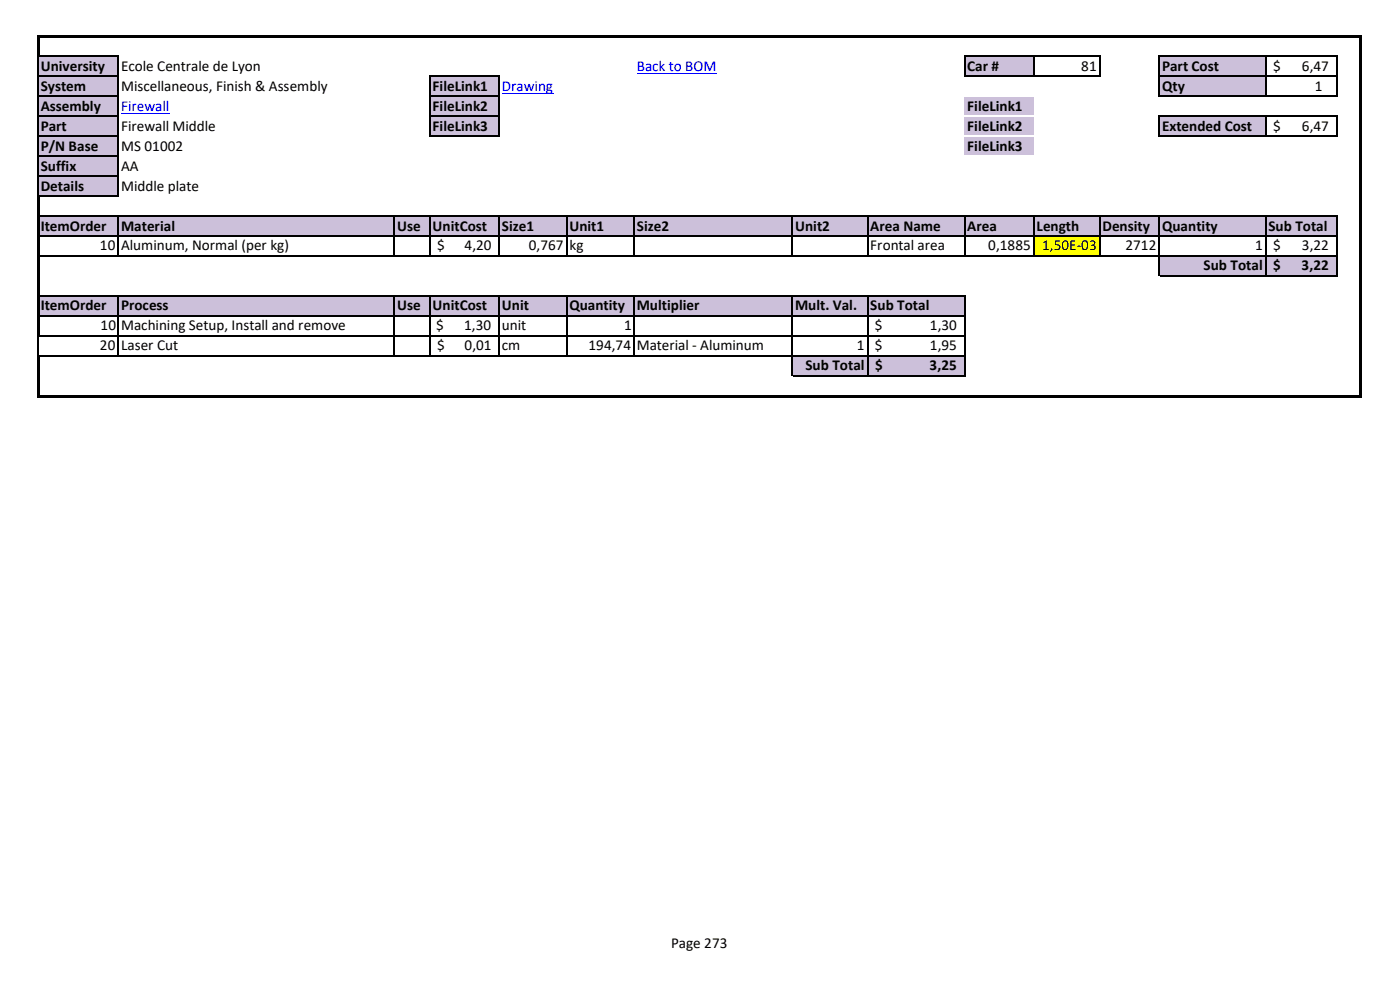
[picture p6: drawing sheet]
<svg xmlns="http://www.w3.org/2000/svg" width="297mm" height="210mm" viewBox="0 0 297 210" stroke-linecap="round" stroke-linejoin="round" font-family="sans-serif">
<defs><g id="words">
<g font-size="3.2">
<text x="8.6" y="15">University</text>
<text x="25.7" y="15">Ecole Centrale de Lyon</text>
<text x="205.2" y="15">Car #</text>
<text x="229.4" y="15">81</text>
<text x="246.5" y="15">Part Cost</text>
<text x="270.1" y="15">$</text>
<text x="276.2" y="15">6,47</text>
<text x="8.6" y="19.3">System</text>
<text x="8.6" y="23.5">Assembly</text>
<text x="25.7" y="19.3">Miscellaneous, Finish &amp; Assembly</text>
<text x="91.8" y="19.3">FileLink1</text>
<text x="91.8" y="23.5">FileLink2</text>
<text x="205.2" y="23.5">FileLink1</text>
<text x="246.5" y="19.3">Qty</text>
<text x="278.9" y="19.3">1</text>
<text x="8.6" y="27.7">Part</text>
<text x="25.7" y="27.7">Firewall Middle</text>
<text x="91.8" y="27.7">FileLink3</text>
<text x="205.2" y="27.7">FileLink2</text>
<text x="246.5" y="27.7">Extended Cost</text>
<text x="270.1" y="27.7">$</text>
<text x="276.2" y="27.7">6,47</text>
<text x="8.6" y="32">P/N Base</text>
<text x="25.7" y="32">MS 01002</text>
<text x="205.2" y="32">FileLink3</text>
<text x="8.6" y="36.2">Suffix</text>
<text x="8.6" y="40.4">Details</text>
<text x="25.7" y="36.2">AA</text>
<text x="25.7" y="40.4">Middle plate</text>
<text x="8.6" y="48.9">ItemOrder</text>
<text x="21.2" y="53.1">10</text>
<text x="25.7" y="48.9">Material</text>
<text x="25.7" y="53.1">Aluminum, Normal (per kg)</text>
<text x="84.3" y="48.9">Use</text>
<text x="91.8" y="48.9">UnitCost</text>
<text x="92.8" y="53.1">$</text>
<text x="98.6" y="53.1">4,20</text>
<text x="106.5" y="48.9">Size1</text>
<text x="112.2" y="53.1">0,767</text>
<text x="120.8" y="48.9">Unit1</text>
<text x="120.8" y="53.1">kg</text>
<text x="135.1" y="48.9">Size2</text>
<text x="168.7" y="48.9">Unit2</text>
<text x="184.6" y="48.9">Area Name</text>
<text x="184.6" y="53.1">Frontal area</text>
<text x="205.2" y="48.9">Area</text>
<text x="209.7" y="53.1">0,1885</text>
<text x="219.9" y="48.9">Length</text>
<text x="221.1" y="53.1">1,50E-03</text>
<text x="233.9" y="48.9">Density</text>
<text x="238.8" y="53.1">2712</text>
<text x="246.5" y="48.9">Quantity</text>
<text x="266.3" y="53.1">1</text>
<text x="269.1" y="48.9">Sub Total</text>
<text x="270.1" y="53.1">$</text>
<text x="276.2" y="53.1">3,22</text>
<text x="255.3" y="57.4">Sub Total</text>
<text x="270.1" y="57.4">$</text>
<text x="276.1" y="57.4">3,22</text>
<text x="8.6" y="65.8">ItemOrder</text>
<text x="25.7" y="65.8">Process</text>
<text x="84.3" y="65.8">Use</text>
<text x="91.8" y="65.8">UnitCost</text>
<text x="106.5" y="65.8">Unit</text>
<text x="120.8" y="65.8">Quantity</text>
<text x="135.1" y="65.8">Multiplier</text>
<text x="168.7" y="65.8">Mult. Val.</text>
<text x="184.6" y="65.8">Sub Total</text>
<text x="21.3" y="70">10</text>
<text x="25.7" y="70">Machining Setup, Install and remove</text>
<text x="92.5" y="70">$</text>
<text x="98.5" y="70">1,30</text>
<text x="106.5" y="70">unit</text>
<text x="132.4" y="70">1</text>
<text x="185.6" y="70.1">$</text>
<text x="197.3" y="70.1">1,30</text>
<text x="21.2" y="74.3">20</text>
<text x="25.7" y="74.2">Laser Cut</text>
<text x="92.8" y="74.3">$</text>
<text x="98.6" y="74.3">0,01</text>
<text x="106.5" y="74.3">cm</text>
<text x="124.9" y="74.3">194,74</text>
<text x="135.1" y="74.2">Material - Aluminum</text>
<text x="181.8" y="74.3">1</text>
<text x="185.6" y="74.3">$</text>
<text x="197.3" y="74.3">1,95</text>
<text x="170.9" y="78.5">Sub Total</text>
<text x="185.7" y="78.5">$</text>
<text x="197.2" y="78.5">3,25</text>
<text x="142.4" y="201">Page 273</text>
</g>
<g font-size="3.2" fill="#00f">
<text x="135.1" y="15">Back to BOM</text>
<text x="25.7" y="23.5">Firewall</text>
<text x="106.5" y="19.3">Drawing</text>
</g>
</g></defs>
<g fill="#ccc0da">
<path d="M8.2 11.9h16.9v4.3h-16.9z" fill-rule="evenodd"/>
<path d="M204.6 11.9h14.8v4.3h-14.8z" fill-rule="evenodd"/>
<path d="M245.9 11.9h22.7v4.3h-22.7z" fill-rule="evenodd"/>
<path d="M8.2 16.1h16.9v4.3h-16.9z" fill-rule="evenodd"/>
<path d="M91.2 16.1h14.7v4.3h-14.7z" fill-rule="evenodd"/>
<path d="M245.9 16.1h22.7v4.3h-22.7z" fill-rule="evenodd"/>
<path d="M8.2 20.4h16.9v8.5h-16.9z" fill-rule="evenodd"/>
<path d="M91.2 20.4h14.7v8.5h-14.7z" fill-rule="evenodd"/>
<path d="M204.6 20.4h14.8v8.5h-14.8z" fill-rule="evenodd"/>
<path d="M245.9 24.6h22.7v4.3h-22.7z" fill-rule="evenodd"/>
<path d="M8.2 28.8h16.9v4.3h-16.9z" fill-rule="evenodd"/>
<path d="M204.6 28.8h14.8v4.3h-14.8z" fill-rule="evenodd"/>
<path d="M8.2 33.1h16.9v8.5h-16.9z" fill-rule="evenodd"/>
<path d="M8.2 45.8h275.4v4.2h-275.4z" fill-rule="evenodd"/>
</g>
<path d="M219.3 50h14v4.3h-14z" fill-rule="evenodd" fill="#ff0"/>
<g fill="#ccc0da">
<path d="M245.9 54.2h37.7v4.3h-37.7z" fill-rule="evenodd"/>
<path d="M8.2 62.7h196.5v4.3h-196.5z" fill-rule="evenodd"/>
<path d="M168.1 75.4h36.6v4.3h-36.6z" fill-rule="evenodd"/>
</g>
<path d="M106.5 19.7h10.9M135.1 15.5h16.9M25.7 24h10.2" fill="none" stroke="#00f" stroke-width=".21"/>
<path d="M7.8 7.4h.5v4.7h-.5z" fill-rule="evenodd" fill="#000"/>
<path d="M8.2 16.2h17.1M8.3 11.9h17M91.4 16.2h14.7M204.8 11.9h28.7M204.8 16.2h28.7M8.2 20.4h17.1M91.4 20.4h14.7" fill="none" stroke="#000" stroke-width=".3"/>
<path d="M204.6 20.2h14.8v.3h-14.8z" fill-rule="evenodd" fill="#fff"/>
<path d="M8.2 24.6h17.1M91.4 24.6h14.7" fill="none" stroke="#000" stroke-width=".3"/>
<path d="M204.6 24.5h14.8v.3h-14.8z" fill-rule="evenodd" fill="#fff"/>
<path d="M246 11.8v8.7M268.5 12.1v8.4M283.6 12.1v8.4M8.2 28.9h17.1M91.4 28.9h14.7" fill="none" stroke="#000" stroke-width=".3"/>
<path d="M204.6 28.7h14.8v.3h-14.8z" fill-rule="evenodd" fill="#fff"/>
<g fill="none" stroke="#000" stroke-width=".3">
<path d="M8.1 12.1v29.3M25.1 12.1v29.6M91.2 16v13M105.9 16.3v12.7M204.6 11.8v4.5M219.3 12.1v4.2M233.3 12.1v4.2M246.1 11.9h37.6M246.1 16.2h37.6M8.2 33.1h17.1M246 24.5v4.5M246.1 20.4h37.6"/>
<path d="M246.1 24.6h37.6M246.1 28.9h37.6M268.5 24.8v4.2M283.6 24.8v4.2M25.1 45.9v8.5M83.7 45.9v8.5M91.2 45.9v8.5M105.9 45.9v8.5M120.2 45.9v8.5M134.5 45.9v8.5M168.1 45.9v8.5M184.1 45.9v8.5"/>
<path d="M204.6 45.9v8.5M219.3 45.9v8.5M233.3 45.9v8.5M246 45.9v12.7M268.5 45.9v12.7M283.6 45.9v12.7M8.1 71.3v4M25.1 62.9v12.7M83.7 62.9v12.7M91.2 62.9v12.7M105.9 62.9v12.7M120.2 62.9v12.7"/>
<path d="M134.5 62.9v12.7M168.1 62.9v16.9M184.1 62.9v16.9M204.6 62.9v16.9"/>
</g>
<g fill="#000">
<path d="M8.3 7.4h280.7v.6h-280.7z" fill-rule="evenodd"/>
<path d="M7.8 41.4h.5v29.9h-.5z" fill-rule="evenodd"/>
<path d="M7.8 75.3h.5v9.1h-.5z" fill-rule="evenodd"/>
<path d="M288.4 8h.6v76.4h-.6z" fill-rule="evenodd"/>
</g>
<path d="M204.6 32.9h14.8v.3h-14.8z" fill-rule="evenodd" fill="#fff"/>
<path d="M8.2 37.3h17.1M8.3 41.6h17M8.3 45.8h275.4M8.3 50h275.4M8.3 54.3h275.4M246.1 58.5h37.6M8.3 62.7h196.5M8.3 67h196.5M8.3 71.2h196.5M8.3 75.4h196.5M168.3 79.7h36.5" fill="none" stroke="#000" stroke-width=".3"/>
<path d="M8.3 83.8h280.7v.6h-280.7z" fill-rule="evenodd" fill="#000"/>
<use href="#words"/>
</svg>
